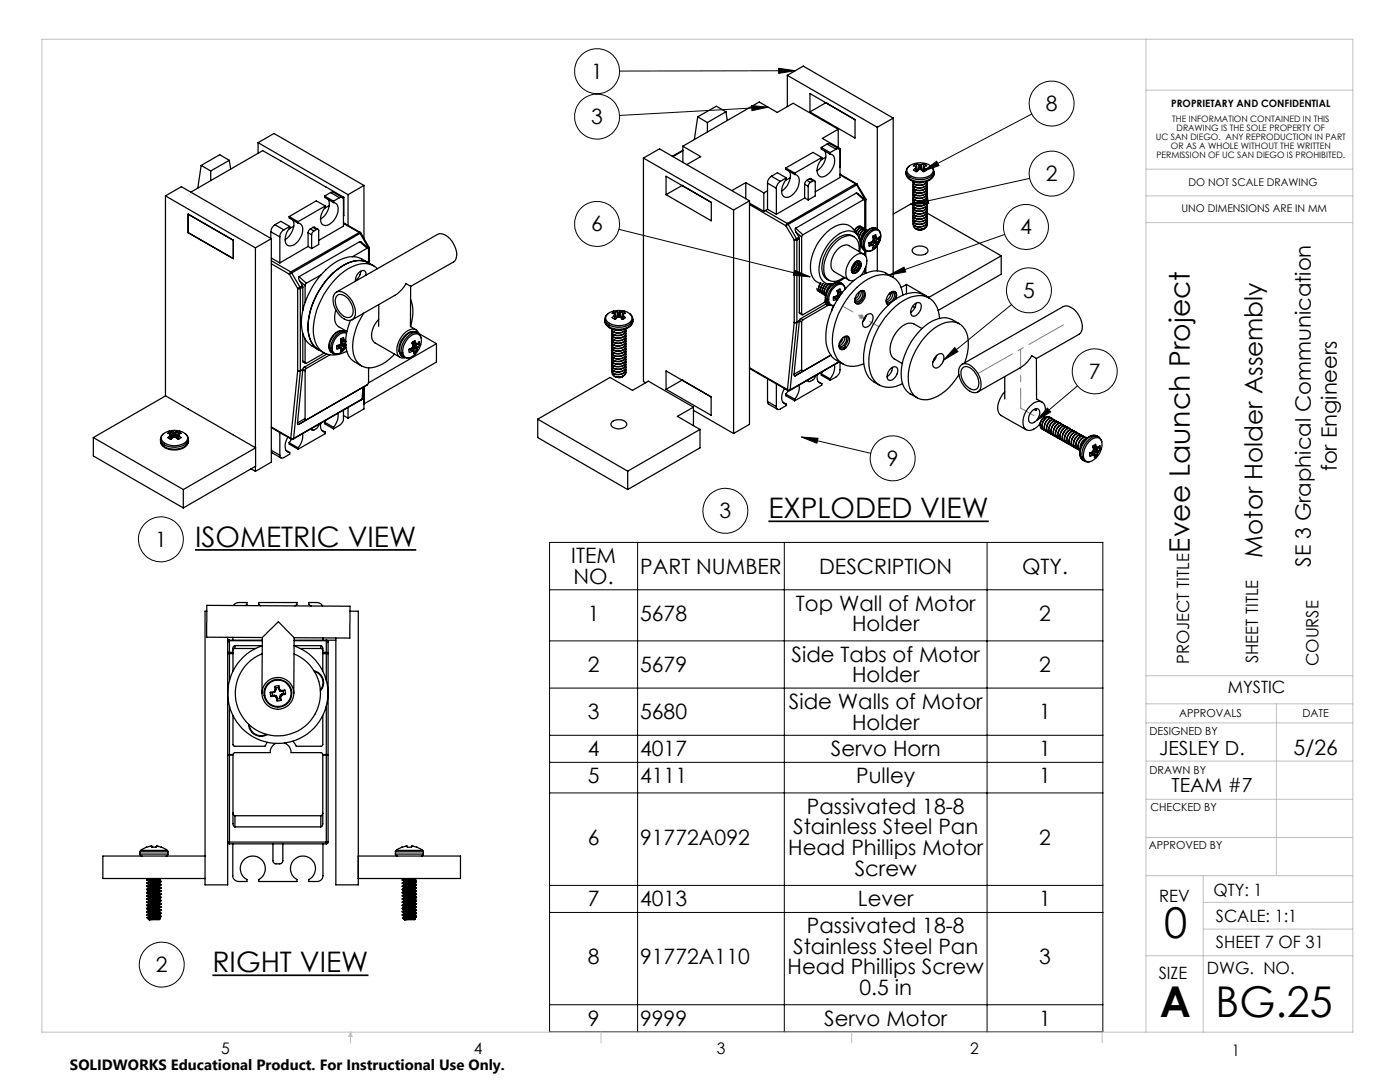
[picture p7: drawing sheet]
<svg xmlns="http://www.w3.org/2000/svg" width="279mm" height="216mm" viewBox="0 0 279 216" stroke-linecap="round" stroke-linejoin="round" font-family="sans-serif">
<defs><g id="words">
<g font-size="8.5">
<text x="232.3" y="187.1">0</text>
<text x="231.5" y="202.9">A</text>
<text x="242.6" y="202.9">BG.25</text>
</g>
<g font-size="5.6">
<text x="153.3" y="103.4">EXPLODED VIEW</text>
<text x="38.9" y="109.1">ISOMETRIC VIEW</text>
<text x="237.5" y="110.3" transform="rotate(-90 237.5 110.3)">Evee Launch Project</text>
<text x="42.4" y="194">RIGHT VIEW</text>
</g>
<text font-size="4.9" x="252" y="111.3" transform="rotate(-90 252 111.3)">Motor Holder Assembly</text>
<g font-size="4.2">
<text x="118" y="15.7">1</text>
<text x="208.7" y="22.2">8</text>
<text x="118" y="24.8">3</text>
<text x="208.7" y="36.1">2</text>
<text x="118" y="46.2">6</text>
<text x="203.6" y="46.8">4</text>
<text x="204.2" y="59.4">5</text>
<text x="217.3" y="75.6">7</text>
<text x="177" y="92.9">9</text>
<text x="266.8" y="94" transform="rotate(-90 266.8 94)">for Engineers</text>
<text x="143.6" y="103.4">3</text>
<text x="31" y="109.1">1</text>
<text x="114" y="112.4">ITEM</text>
<text x="261.6" y="113.1" transform="rotate(-90 261.6 113.1)">SE 3 Graphical Communication</text>
<text x="114.5" y="116.5">NO.</text>
<text x="127.8" y="114.5">PART NUMBER</text>
<text x="163.5" y="114.5">DESCRIPTION</text>
<text x="204" y="114.5">QTY.</text>
<text x="117.3" y="123.9">1</text>
<text x="127.8" y="123.9">5678</text>
<text x="158.8" y="121.8">Top Wall of Motor</text>
<text x="170.1" y="125.9">Holder</text>
<text x="207.4" y="123.9">2</text>
<text x="117.3" y="134.1">2</text>
<text x="127.8" y="134.1">5679</text>
<text x="158" y="132">Side Tabs of Motor</text>
<text x="170.1" y="136.2">Holder</text>
<text x="207.4" y="134.1">2</text>
<text x="117.3" y="143.5">3</text>
<text x="127.8" y="143.5">5680</text>
<text x="157.4" y="141.5">Side Walls of Motor</text>
<text x="207.4" y="143.5">1</text>
<text x="170.1" y="145.6">Holder</text>
<text x="117.3" y="150.9">4</text>
<text x="127.8" y="150.9">4017</text>
<text x="165.8" y="150.9">Servo Horn</text>
<text x="207.4" y="150.9">1</text>
<text x="258.1" y="150.6">5/26</text>
<text x="117.3" y="156.3">5</text>
<text x="127.8" y="156.3">4111</text>
<text x="170.9" y="156.3">Pulley</text>
<text x="207.4" y="156.3">1</text>
<text x="158.3" y="166.5">Stainless Steel Pan</text>
<text x="161" y="162.4">Passivated 18-8</text>
<text x="117.3" y="168.6">6</text>
<text x="127.8" y="168.6">91772A092</text>
<text x="157.3" y="170.6">Head Phillips Motor</text>
<text x="207.4" y="168.6">2</text>
<text x="170.6" y="174.7">Screw</text>
<text x="117.3" y="180.9">7</text>
<text x="127.7" y="180.9">4013</text>
<text x="171.2" y="180.9">Lever</text>
<text x="207.4" y="180.9">1</text>
<text x="158.3" y="190.3">Stainless Steel Pan</text>
<text x="161" y="186.2">Passivated 18-8</text>
<text x="31.1" y="194">2</text>
<text x="117.3" y="192.4">8</text>
<text x="127.7" y="192.4">91772A110</text>
<text x="157.2" y="194.4">Head Phillips Screw</text>
<text x="207.4" y="192.4">3</text>
<text x="171.5" y="198.5">0.5 in</text>
<text x="117.3" y="204.7">9</text>
<text x="127.7" y="204.7">9999</text>
<text x="164.5" y="204.7">Servo Motor</text>
<text x="207.4" y="204.7">1</text>
</g>
<g font-size="3.9">
<text x="231.3" y="150.6">JESLEY D.</text>
<text x="233.8" y="158">TEAM #7</text>
</g>
<g font-size="3.4">
<text x="237.3" y="132.5" transform="rotate(-90 237.3 132.5)">PROJECT TITLE</text>
<text x="251.1" y="132.3" transform="rotate(-90 251.1 132.3)">SHEET TITLE</text>
<text x="263.1" y="133" transform="rotate(-90 263.1 133)">COURSE</text>
<text x="245" y="138.3">MYSTIC</text>
<text x="231.3" y="180">REV</text>
<text x="242.2" y="178.7">QTY: 1</text>
<text x="242.7" y="183.9">SCALE: 1:1</text>
<text x="242.7" y="189.2">SHEET 7 OF 31</text>
<text x="231.3" y="195.4">SIZE</text>
<text x="240.9" y="194.3">DWG. NO.</text>
</g>
<g font-size="3.2">
<text x="44.2" y="210.4">5</text>
<text x="94.6" y="210.3">4</text>
<text x="143.1" y="210.4">3</text>
<text x="193.6" y="210.3">2</text>
<text x="245.8" y="210.7">1</text>
</g>
<text font-size="3" x="14" y="213.5">SOLIDWORKS Educational Product. For Instructional Use Only.</text>
<g font-size="2.2">
<text x="235.3" y="143.1">APPROVALS</text>
<text x="259.9" y="143.1">DATE</text>
<text x="229.4" y="146.7">DESIGNED BY</text>
<text x="229.4" y="154.4">DRAWN BY</text>
<text x="229.6" y="161.8">CHECKED BY</text>
<text x="229.3" y="169.4">APPROVED BY</text>
</g>
<g font-size="2.1">
<text x="237.2" y="37.1">DO NOT SCALE DRAWING</text>
<text x="235.8" y="42.3">UNO DIMENSIONS ARE IN MM</text>
</g>
<text font-size="2" x="233.8" y="21.4">PROPRIETARY AND CONFIDENTIAL</text>
<g font-size="1.8">
<text x="230.7" y="27.9">UC SAN DIEGO. ANY REPRODUCTION IN PART</text>
<text x="233.7" y="29.7">OR AS A WHOLE WITHOUT THE WRITTEN</text>
<text x="233.9" y="24.4">THE INFORMATION CONTAINED IN THIS</text>
<text x="234.8" y="26.2">DRAWING IS THE SOLE PROPERTY OF</text>
<text x="230.8" y="31.5">PERMISSION OF UC SAN DIEGO IS PROHIBITED.</text>
</g>
</g></defs>
<path d="M38.9 109.7h44.2M153.3 104h44M42.4 194.6h31.1" fill="none" stroke="#000" stroke-width=".34"/>
<g fill="none" stroke="#000" stroke-width=".2">
<path d="M155.4 13.6l3.3 .5-3.3 .5zM158.7 14.1l-35.1 .1M150 21.1l3.3 .3-3.2 .7zM153.3 21.4l-29.7 1.6M184.2 34.1l2.7-1.9 .5 .9zM205.5 35.6l-23.5 5.2M205.9 22.8l-21.7 11.3M123.5 45.8l38.2 9.4M158.6 53.9l3.1 1.3-3.4-.3zM177.4 54.9l3-1.6 .4 1zM182 40.8l3.1-1.2 .2 1zM200.5 46.8l-23.1 8.1"/>
<path d="M190.5 69.4l.7 .8-2.9 1.7zM201.9 60.8l-13.6 11.1M215.1 77l-8.3 6.9M159.9 87.2l3.4 .3-.3 .9zM159.9 87.2l13.9 3.3M209 81.4l.7 .8-2.9 1.7zM109.7 108.2h110.4v97.7h-110.4zM109.7 117.7h110.4M127.2 108.2v97.7M156.5 108.2v97.7M197 108.2v97.7M109.7 127.9h110.4"/>
<path d="M109.7 137.3h110.4M109.7 146.7h110.4M109.7 152.1h110.4M109.7 158.2h110.4M109.7 176.7h110.4M109.7 182.1h110.4M109.7 200.5h110.4"/>
<circle cx="119.2" cy="14.2" r="4.5"/>
<circle cx="119.2" cy="23.3" r="4.5"/>
<circle cx="209.9" cy="34.6" r="4.5"/>
<circle cx="209.9" cy="20.7" r="4.5"/>
<circle cx="119.2" cy="44.7" r="4.5"/>
<circle cx="204.8" cy="45.3" r="4.5"/>
<circle cx="205.4" cy="58" r="4.5"/>
<circle cx="218.5" cy="74.1" r="4.5"/>
<circle cx="178.2" cy="91.5" r="4.5"/>
<circle cx="32.1" cy="107.6" r="4.5"/>
<circle cx="144.8" cy="101.9" r="4.5"/>
<circle cx="32.3" cy="192.5" r="4.5"/>
</g>
<path d="M171.4 63.2h1M171.5 62.9l.7 .7M171.9 62.7v1M172.2 62.9l-.7 .7" fill="none" stroke="#808080" stroke-width=".2"/>
<g fill="none" stroke="#c0c0c0" stroke-width=".2">
<path d="M8.4 7.8h261.6v198.2h-261.6zM228.7 7.8v198.2M228.7 18h41.3M228.7 33.8h41.3M228.7 39.1h41.3M228.7 44.4h41.3M228.7 134.8h41.3M228.7 159.5h41.3M228.7 151.9h41.3M228.7 144.3h41.3M228.7 140.4h41.3M254.7 140.4v34.3"/>
<path d="M228.7 174.7h41.3M228.7 167.1h41.3M240.1 174.7v31.3M228.7 190.7h41.3M240.1 185.4h29.9M240.1 180.1h29.9M70 206v2.1M70 206l.3 .8h-.7zM119.9 206v2.1M170 206v2.1M220 206v2.1"/>
</g>
<path d="M168.3 61.2l7.1 4" fill="none" stroke="#808080" stroke-width=".2" stroke-dasharray="15.2 1.3 1.3 1.3" stroke-dashoffset="13.1"/>
<path d="M195.2 74.5l17-9.7" fill="none" stroke="#808080" stroke-width=".2" stroke-dasharray="15.2 1.3 1.3 1.3" stroke-dashoffset="7.3"/>
<path d="M203.7 69.7v11.7" fill="none" stroke="#808080" stroke-width=".2" stroke-dasharray="15.2 1.3 1.3 1.3" stroke-dashoffset="11.3"/>
<path d="M203.7 81.4l2.7 1.6" fill="none" stroke="#808080" stroke-width=".2" stroke-dasharray="15.2 1.3 1.3 1.3"/>
<path d="M150 21.1l3.3 .3-3.2 .7zM155.4 13.6l3.3 .5-3.3 .5zM182 40.8l3.1-1.2 .2 1zM184.2 34.1l2.7-1.9 .5 .9zM177.4 54.9l3-1.6 .4 1zM190.5 69.4l.7 .8-2.9 1.7zM209 81.4l.7 .8-2.9 1.7zM159.9 87.2l3.4 .3-.3 .9zM158.6 53.9l3.1 1.3-3.4-.3z" fill="#000"/>
<g fill="none" stroke="#000" stroke-width=".25">
<path d="M157.1 15l18 10.4M157.1 15v6.3M157.1 15l3.2-1.8 18 10.4M33 39.1l18 10.4M33 39.1v39.9M33 39.1l3.2-1.8 18 10.3M38.1 38.3l14.3-8.2 16.2 9.3M40.1 33l-.6 4.5M40.1 33l2 1.1M42.1 34.1v1.9M45.8 32l-3.7 2.1M45.8 32l.2 1.7"/>
<path d="M45.8 32l-1.9-1.1-3.8 2.1M51.5 28.5l18 10.3M51.5 28.5v2.1M51.5 28.5l3.2-1.9 17.9 10.4M64.8 39.1v.3l1.8 1M64.8 39.1l1.8 1M65.5 39.8a3.4 3.4 0 0 1-1.5 3.9M66 38.4h.6l1.7 1M66 38.4l1.7 1M66 38.4l-1.2 .7M67.7 39.4a.5 .5 0 0 1 .6 0 .5 .5 0 0 1 .2 .5v5.2l-4.9 2.9M67.7 39.4l-1.1 .7"/>
<path d="M68.6 39.4l-.2 .1M68.6 39.4l-.1 3.7M69.5 38.8v6.2M72.6 37l-3.1 1.8M72.6 37v10.6M128.4 31.5l18 10.4M128.4 31.5v44.6l.5 .3M128.4 31.5l3.2-1.8 18 10.4M132.9 38.8v-3.6l9.1 5.2M132.9 38.8l9.1 5.3v-3.7M136.1 37h.1M136.1 37l-3.2 1.8"/>
<path d="M136.1 37l5.9 3.4M136.3 30l-2.1 1.2M136.3 29.2l3.5 2.1-2.7 1.5M136.3 29.2v3.2M136.3 30.1l-2 1.2M139.2 23.3l-.6 4.5M139.2 23.3l2 1.1M141.2 24.4v2M144.9 22.3l-3.7 2.1M144.9 22.3l.2 1.8M144.9 22.3l-2-1.1-3.7 2.1M148.8 36.4l3.6 2.1"/>
<path d="M148.8 36.4l-2.8 1.6M148.8 36.4v3.3M152.4 38.5v3.7M153.2 36.5l1.7 1.1M153.2 36.5v5.3M153.2 38.1l-.8 .4M154 35.2a1.68 1.68 0 0 0-.8 1.3M154 35.2l1.8 1M154 35.2l1.2-.7 1.7 1M154.9 37.6v5.2M155.8 36.2a1.61 1.61 0 0 0-.9 1.4M156.8 33.5v.3l1.8 1"/>
<path d="M156.8 33.5l1.8 1M156.9 35.5l-1.1 .7M157.6 34.2a3.5 3.5 0 0 1-1.6 3.9M157.7 35.5l-.9 .5M158.6 34.8a1.25 1.25 0 0 1 .9 1.8 3.4 3.4 0 0 1-2.5 2.8 1.2 1.2 0 0 1-1-1.7l.4-1 .5-.9v-.3M158.6 34.5v.3M160.6 36.8v2.7M160.6 39.5l-5.7 3.3M160.6 39.5l.7 .4M160.6 36.8l.7 .4M161 36l-.3 .3-.1 .5M161 36l.7 .4"/>
<path d="M161.3 37.2v2.7M161.5 35.7l.3-.1 .8 .5M161.5 35.7l-.5 .3M161.5 35.7l.7 .4M161.6 22.3l9 5.3v-3.7M161.6 22.3v-3.6l9 5.2M161.7 36.4l-.3 .4-.1 .4M162.2 36.1a.28 .28 0 0 1 .4 0 .28 .28 0 0 1 .1 .2v2.8l-1.4 .8M162.2 36.1l-.5 .3M163.9 29.4v.3l1.8 1.1M163.9 29.4l1.8 1M164 31.4l-5.4 3.1"/>
<path d="M164 31.4l-1.8-1-5.4 3.1M164.6 30.2a3.3 3.3 0 0 1-1.5 3.8M164.8 20.5h.1M164.8 31.4l-1 .5M164.8 20.5l-3.2 1.8M164.8 20.5l5.8 3.4M165.1 28.8l.6-.1 1.7 1M165.1 28.8l1.8 1M165.1 28.8l-1.2 .6M165.7 30.8a1.24 1.24 0 0 1 .8 1.7 3.4 3.4 0 0 1-2.4 2.8 1.24 1.24 0 0 1-1-1.7l.3-1 .6-.9v-.3M165.7 30.4v.4M166.9 29.8a.47 .47 0 0 1 .5-.1 .47 .47 0 0 1 .2 .5v5.2l-4.9 2.9"/>
<path d="M166.9 29.8l-1.2 .6M167.3 25.8l-9-5.2-3.2 1.8-3.6-2-15.2 8.8M167.3 25.8l-3.2 1.8 3.6 2.1M167.3 25.8v3.7M167.6 34.7l3.4 2M167.6 34.9l3.2 1.8M167.7 29.7l-.2 .1M167.7 29.7l-.1 3.7M170.8 36.7l.2 .2M170.8 36.7h.2M170.8 36.7l-13.7 7.9M170.9 38.5l.3 .1 1.4 1.2"/>
<path d="M170.9 38.5l-12.1 7M170.9 38.5l1.5 1.3M171 36.7l.1 .1M171 36.9l-13.7 7.9M171 36.9l1.6 2.8M171.1 36.8l-.1 .1M171.1 36.8l1.7 2.9M172.4 39.8l.2 .1v5.9M172.4 39.8l-12.2 7M172.6 39.7l.1 .3M172.6 39.7l-.1 .1M172.8 39.7v.1"/>
<path d="M172.8 39.7h-.2M172.8 39.8l-.1 .2M172.8 39.8v6M175.1 25.4v20.3M178.3 23.6l-3.2 1.8M178.3 23.6v31.7M180.8 34.3v.3M181.4 33.2l-.4 .4-.2 .7M181.4 33.2a3.8 3.8 0 0 1 4.6 .1 1.14 1.14 0 0 1-.6 1.8 3.7 3.7 0 0 1-4.2-.6 .96 .96 0 0 1 .2-1.3zM182.2 36.8l.4 .6M182.2 37.3l.4 .6M182.2 37.8l.4 .6"/>
<path d="M182.2 38.3l.4 .6M182.2 38.8l.4 .6M182.2 39.4l.4 .6M182.2 39.9l.4 .6M182.3 36.5l-.1 .3 .4 .5M182.3 37.1l-.1 .2 .4 .5M182.3 37.6l-.1 .2 .4 .5M182.3 38.1l-.1 .2 .4 .5M182.3 38.6l-.1 .2 .4 .6M182.3 39.2l-.1 .2 .4 .5M182.3 39.7l-.1 .2 .4 .5M182.5 36.3a2.03 2.03 0 0 0 1.8 0"/>
<path d="M182.6 36.8l-.4-.5 .4 .5M182.6 36.8h.1M182.6 37.3v.1M182.6 37.8v.1M182.6 38.3v.1M182.6 38.8v.1M182.6 39.4h.1M182.6 39.9v.1M182.7 33.5l-.1 .2a.3 .3 0 0 0-.2 .3 .3 .3 0 0 0 .4 .2l.8-.4M182.7 33.5h.1M182.7 33.5l.1 .7M182.7 33.5l.1 .8"/>
<path d="M182.8 33.3l-.1 .2M182.8 33.3l.2 .9M182.8 33.3l.1 .9M182.9 32.7l-.6 .4 .5 .2M182.9 32.7l.4 .1M182.9 32.7l.2 1.4M183 34.1h.1M183.3 32.8h.1M183.4 32.8l.2 .1M183.4 32.8l-.1 1.1M183.6 33.8h.1M183.6 32.9h.1"/>
<path d="M183.6 32.9v.9M183.7 32.9v.9M183.8 32.8l-.1 .1M183.8 32.8h.1M183.8 32.8l.1 1.1M183.9 32.8v1.1M184.3 32.7l.6 .4-.5 .2M184.3 32.7l-.4 .1M184.3 32.7l-.1 1.4h.1M184.4 33.3l.1 .2M184.4 33.3l-.1 .9M184.5 33.5h.1"/>
<path d="M184.5 33.5l-.1 .8M184.5 33.5l.1 .1a.34 .34 0 0 1 .2 .5 .34 .34 0 0 1-.6 0l-.5-.3M184.5 33.5l-.1 .7M185 36.3v.2a1.7 1.7 0 0 1-2.4 .8M185 36.8v.2a1.76 1.76 0 0 1-2.4 .8M185 37.3v.3a1.76 1.76 0 0 1-2.4 .7M185 37.9v.2a1.7 1.7 0 0 1-2.4 .7M185 38.4v.2a1.76 1.76 0 0 1-2.4 .8M185 38.9v.2a1.76 1.76 0 0 1-2.4 .8M185 39.4v.3a1.72 1.72 0 0 1-2.4 .7M185 39.9v.2a1.76 1.76 0 0 1-2.4 .8M185 36.2a1.84 1.84 0 0 1-2.4 .6"/>
<path d="M185 36.1a1.45 1.45 0 0 1-1.9 .9l-.5-.2M185 36.5a1.47 1.47 0 0 1-1.9 1l-.5-.1M185 37a1.47 1.47 0 0 1-1.9 1l-.5-.1M185 37.6a1.13 1.13 0 0 1-1.4 1l-1-.2M185 38.1a1.47 1.47 0 0 1-1.9 1l-.5-.2M185 38.6a1.47 1.47 0 0 1-1.9 1l-.5-.2M185 39.1a1.12 1.12 0 0 1-1.4 1l-1-.1M185 39.6a1.42 1.42 0 0 1-1.9 1l-.5-.1M185.8 33.1a1.37 1.37 0 0 1 .6 1.1M186.4 34.6a2.1 2.1 0 0 1-2.4 1.8 2.95 2.95 0 0 1-3.1-1.4l-.1-.4M186.4 34.2a2.34 2.34 0 0 1-2.6 1.6l-1.2-.1a1.88 1.88 0 0 1-1.8-1.4M186.4 34.3v.3a2.37 2.37 0 0 1-2.6 1.6l-1.2-.1a1.88 1.88 0 0 1-1.8-1.5"/>
<path d="M37.5 46.4v-3.7l9.1 5.2v3.7M37.5 46.4l9.1 5.2M37.6 42.8v3.6l9 5.2M37.6 46.4h-.1M51 49.5v44.6M54 46.2l1.8 1.1M54 46.2v1.4M54.2 51.5l1.6 1M54.2 47.6l-3.2 1.9M54.2 47.6v44.6l-3.2 1.9M54.2 52.6l3.5 2.1M54.2 52l3.8 2.3"/>
<path d="M54.9 44.8a1.83 1.83 0 0 0-.9 1.4M54.9 44.8l1.8 1.1M54.9 44.8l1.2-.6 1.7 1M55.8 47.3v5.2M56.7 45.9a1.61 1.61 0 0 0-.9 1.4M57.7 43.2v.3l1.8 1M57.7 43.2l1.8 1M57.7 54.7l1.7 2.9M57.8 45.2l-1.1 .7M58 54.3l-.3 .4M58 54.3l.2 .2M58.2 54.5l-.5 .2"/>
<path d="M58.2 54.5l1.7 2.8M58.5 43.9a3.5 3.5 0 0 1-1.6 3.9M58.6 45.1l-.9 .6M59.4 57.6h.5M59.4 57.6v16.4M59.5 44.5a1.24 1.24 0 0 1 .9 1.8 3.3 3.3 0 0 1-2.5 2.8 1.15 1.15 0 0 1-1-1.7 3.5 3.5 0 0 1 .9-1.9v-.3M59.5 44.2v.3M59.7 55.2a.66 .66 0 0 0 .1 .9M59.7 55.2l1.4 1.3M59.8 56.1l.6 .9M59.8 56.1l1.1 .9M59.9 57.3l-.5 .3"/>
<path d="M59.9 57.3v.3M59.9 57.6v16.4M60.4 57v.3M60.4 57l-.5 .3M60.4 57.3v4.6M60.4 57.3l-.5 .3M60.9 57v3.4M61.1 56.5l-.2 .5M61.5 46.5v2.7M61.5 49.2l-5.7 3.3M61.5 49.2l.7 .4M61.5 46.5l.7 .3"/>
<path d="M61.9 45.7l-.3 .4-.1 .4M61.9 45.7l.8 .4M62.2 46.8v2.8M62.4 45.4l.4-.1 .7 .5M62.4 45.4l-.5 .3M62.4 45.4l.7 .4M62.7 46.1l-.4 .4-.1 .3M63.1 45.8a.28 .28 0 0 1 .4 0 .28 .28 0 0 1 .1 .2v2.8l-1.4 .8M63.1 45.8l-.4 .3M64.1 54.9l-3 1.6M64.9 41.1l-5.4 3.1M64.9 41.1l-1.8-1-5.4 3.1"/>
<path d="M65.7 41l-1 .6M66.6 40.4a1.29 1.29 0 0 1 .9 1.8 3.4 3.4 0 0 1-2.5 2.8 1.2 1.2 0 0 1-1-1.7l.3-1 .6-.9v-.3M66.6 40.1v.3M66.9 58.5a1.6 1.6 0 0 1 2.2 .2 4.6 4.6 0 0 1 1.7 4.6 1.36 1.36 0 0 1-2.1 .3 4.4 4.4 0 0 1-2.1-4.8zM67.3 58.9a1.7 1.7 0 0 1 2.2 .7 2.87 2.87 0 0 1 .6 3.5 1.6 1.6 0 0 1-2.2-.6 2.87 2.87 0 0 1-.6-3.6zM68.5 44.4l3.4 2M68.5 44.6l3.2 1.8M71.7 46.4l.2 .2M71.7 46.4l-13.7 7.9M71.8 48.2l.3 .1 1.4 1.2M71.8 48.2l-12.1 7M71.8 48.2l1.5 1.3"/>
<path d="M71.9 46.4l.1 .1M71.9 46.4h-.2M71.9 46.6l-13.7 7.9M71.9 46.6l1.6 2.8M72 54.1l-.3 1.1-.8 .8M72 46.5l-.1 .1M72 46.5l1.7 2.9M73 54.9a.72 .72 0 0 0-.3-.9 .72 .72 0 0 0-.9 .3l-.3 .2a2.18 2.18 0 0 0-.6 1.6M73.3 49.5h.2l.1 .2M73.3 49.5l-3 1.7M73.5 49.4l.1 .3M73.5 49.4l-.1 .1"/>
<path d="M73.6 52.5a5.3 5.3 0 0 0-5.7 .8 15.1 15.1 0 0 0-6.3 13.2 4.4 4.4 0 0 0 1.9 3.3M73.6 52.5a5.1 5.1 0 0 0-6.2-.4 15.5 15.5 0 0 0-7.3 12.8 5 5 0 0 0 3.4 4.9M73.6 52.5a5.1 5.1 0 0 0-5.2 .5 15.5 15.5 0 0 0-6.9 13 4.8 4.8 0 0 0 2 3.8M73.6 52.5l1 .6M73.6 49.7v2.8M73.6 49.7h.1M73.7 49.4v.1M73.7 49.4h-.2M73.7 49.5l-.1 .2M73.7 49.5v3M75.3 53.6a4.2 4.2 0 0 0-5.1-.4 15.3 15.3 0 0 0-7.5 10.7 6.6 6.6 0 0 0 1.3 6 4.5 4.5 0 0 0 5.2 .2M82 59.8a7.9 7.9 0 0 1-.1 5.4"/>
<path d="M82 57.1l8.5-4.8a2.44 2.44 0 0 0 .3-3.1 3.5 3.5 0 0 0-3.1-2.6l-20.6 11.7M82 57.1l-1-.5-.8 1.2-1 .9-8.9 5.1M82 57.1l-.1 8.1M146.4 41.9v44.6M149.6 40.5l2.8 1.7M149.6 40.1l-3.2 1.8M149.6 40.1v44.6l-3.2 1.8M149.6 40.8l7.2 4.2M152.7 42l4.4 2.6M153.2 41.8l1.7 1M153.2 41.8l-.8 .4M156.8 45l1.7 2.9"/>
<path d="M157.1 44.6l-.3 .4M157.1 44.6l.2 .2M157.3 44.8l-.5 .2M157.3 44.8l1.7 2.8M158.5 47.9h.5M158.5 47.9v16.4M158.8 45.5a.61 .61 0 0 0 .1 .9M158.8 45.5l1.4 1.3M158.9 46.4l.6 .9M158.9 46.4l1.1 .9M159 47.6l-.5 .3M159 47.6v.3"/>
<path d="M159 47.9v16.4M159.5 47.3v.3M159.5 47.3l-.5 .3M159.5 47.6v14.8M159.5 47.6l-.5 .3M160 47.3v15.3M160.2 46.8l-.2 .5M163 57.5l.1 .4 .4 .3M163.3 58.1h.1M163.3 57.7l.4 .6M163.3 57.7h.1M163.4 57.7l.1 .4 .4 .3"/>
<path d="M163.7 57.9l.1 .4 .2 .2M163.7 57.9l.1 .1M163.8 58v.3l.5 .3M163.8 56.4l-.4 .9-.1 .4M163.8 56.5l-.2 .3-.2 .9M164 58.6h.1M164.1 58.2l.3 .6M164.1 58.2h.1M164.1 58.2l.1 .4 .4 .2M164.3 56.6l-.4 .4-.2 .9M164.4 56.6a1.8 1.8 0 0 0-.6 1.4M164.5 58.4v.3l.3 .3"/>
<path d="M164.5 58.4h.1M164.5 58.4l.3 .6M164.7 59.7l-.2 .7-4.3 2.4-.2-.2M164.8 56.6a1.91 1.91 0 0 0-.7 1.6M164.9 56.6a2.05 2.05 0 0 0-.8 1.6M165.8 57.2a1.63 1.63 0 0 1 2.2-.6 1.88 1.88 0 0 0-2.2 1.2 2.27 2.27 0 0 0-.2 3.1l-.3-.2a1.74 1.74 0 0 1-.3-2.1zM165.8 56.7a1.47 1.47 0 0 0-1.3 1.7M165.8 56.7h.1M165.9 56.9a1.83 1.83 0 0 0-1.1 1.7M166 56.8l-.1-.1a1.52 1.52 0 0 0-1.4 1.7M166.2 56.7h-.4M166.3 59.4l.6 .4"/>
<path d="M166.3 59.3l.7 .5M166.4 59.3l.7 .5h-.1M166.7 59.3l-.1 .1M166.7 59.2v.1M166.7 59.3l.5 .4M166.9 59.1l.5 .3M166.9 59.1l.5 .2M166.9 59.8h.1M167.1 58l.2-.1a.3 .3 0 0 1 .4-.1 .3 .3 0 0 1 .1 .4v.1M167.1 58v.9M167.1 58.1l.8 .4M167.1 58.1l.8 .3"/>
<path d="M167.1 58.9l-.1 .1a.65 .65 0 0 0-.7 .9l.6-.1M167.1 58l.7 .3M167.1 58.9l.4 .3M167.1 58.9h.1M167.1 58.9l.5 .2M167.2 58.6l.5 .3M167.2 58.5l.5 .4M167.3 58.3l-.2 .1M167.3 58.3l.7 .3M167.3 58.2v.1M167.7 56.4a2.09 2.09 0 0 0-2.5 1.4 2.11 2.11 0 0 0 .1 2.8M167.8 58.3l.1 .1"/>
<path d="M167.8 58.3h.1M167.9 58.4v.1M168 56.6l.4 .3 .2 .5M168.1 58.4l-.2 .1M168.6 57.4l.2 .2M168.6 55.4l-1.3 .9M168.7 57.7a1.06 1.06 0 0 0-.8-1 1.06 1.06 0 0 0-1.2 .4 3.2 3.2 0 0 0-1.1 3.4 .8 .8 0 0 0 .9 .4l-.4 .1-.5-.2M170.4 52.6a.79 .79 0 0 1 .7-.6 .79 .79 0 0 1 .7 .4 1.94 1.94 0 0 1-1.4 2.2 1.04 1.04 0 0 1-.2-1.6zM170.4 47.2a2.99 2.99 0 0 0-3.9 .9 7 7 0 0 0-2.3 6.5 2.08 2.08 0 0 0 1.2 1.3M170.7 59.4l-.1 .9M170.7 52.4l-.3 .7-.4 .4M170.8 52.2l-.2 .7-.7 .7"/>
<path d="M171 52.1a1.26 1.26 0 0 1-.9 1.8h-.2M171 52.1a1.38 1.38 0 0 1-1.1 1.8M171.1 45.3l-.6 .8M171.1 45.3h.1M171.2 45.3l-.6 .8M171.2 45.3l.3-.1 .4 .1M171.2 58.5a.95 .95 0 0 1 1.3-.4 1.88 1.88 0 0 1-1.5 2.6 1.42 1.42 0 0 1 .2-2.2zM171.4 52.1v.8M171.4 50.2a2.64 2.64 0 0 0-1.4-3.1 4.5 4.5 0 0 0-4.2 2.4 6 6 0 0 0-1 5.8 2.1 2.1 0 0 0 3.1 .4l.6-.3M171.4 52.7l.2-.2 .3 .2M171.4 52.7l.2 .1M171.4 52.7a1.39 1.39 0 0 1-1.4 1.3"/>
<path d="M171.5 45.5l-.6 .6-.1 .4M171.5 58.2l-.2 .8-.6 .7M171.5 45.5h.1M171.6 45.5l-.7 1M171.6 45.5l.3-.1 .4 .1M171.6 50.2v-.3a3.4 3.4 0 0 0-1.3-3.7 3.7 3.7 0 0 0-3.9 1.3 8.4 8.4 0 0 0-2.7 7.7 2.18 2.18 0 0 0 1.8 1.5h-.2M171.6 52.8a1.29 1.29 0 0 1-1.5 1.3l-.2-.2M171.7 58.1a.6 .6 0 0 1 .6 .4 .6 .6 0 0 1-.2 .6l-.5 .8-.5 .3h-.4M171.7 55a4 4 0 0 0 1.1-3.8 1.28 1.28 0 0 0-2-.3 4 4 0 0 0-1.7 4.7 1.12 1.12 0 0 0 1.4 .4M171.8 45.2l-.4-.1-.3 .2M171.8 58.1a1.59 1.59 0 0 1-1.1 1.9M171.9 52.7a1.77 1.77 0 0 1-1.9 1.7"/>
<path d="M171.9 52.7l-.3 .1M171.9 45.7l-.6 .7-.2 .5a3.6 3.6 0 0 0-2.4-2.1 5.8 5.8 0 0 0-4.8 2.7 8.5 8.5 0 0 0-1.9 7.4 2.27 2.27 0 0 0 1.8 1.6M171.9 45.7h.1M171.9 45.7l-.6 .7-.1 .5M171.9 45.7l.4-.1 .3 .2M172.2 45.4l-.4-.1-.3 .2M172.3 45.9a1.55 1.55 0 0 0-.5 2.2 1.48 1.48 0 0 1 .5-2.2M172.3 58h.1M172.3 45.9h.1M172.3 45.9l.3-.1 .4 .2M172.3 58a1.91 1.91 0 0 1-1.5 2.5M172.4 50.7l-3-1.7a2.38 2.38 0 0 0-2.8 1.4l-.3 .5a2.51 2.51 0 0 0 .1 3.3l3 1.7"/>
<path d="M172.4 49.8l.3 .2M172.4 49.8h.1M172.5 45.6l-.3-.1-.3 .2M172.6 46.1l.5-.1-.4 .1M172.6 46.1a1.8 1.8 0 0 0-.7 1.8M172.6 46.1h.1M172.6 50v.9M172.6 53.7v.9M172.7 46.1a2.08 2.08 0 0 0-.8 1.7M172.7 40h-.1M172.7 40v5.8M172.7 50v1"/>
<path d="M172.7 53.6v.9M172.7 50h.1M172.8 50v1.2M172.8 53.2v1.3M172.9 45.8l-.6 .1M172.9 45.8h.1M173.4 48.5l.6 .5M173.4 48.5l.7 .5M173.5 48.4l.7 .6M173.6 46.5a1.31 1.31 0 0 1 1.9-.3 3.1 3.1 0 0 1-2.1 3.9 1.23 1.23 0 0 1-.9-1.7l.4-1zM173.8 48.5l-.1 .1M173.8 48.3v.2"/>
<path d="M173.8 48.5l1 .7M174 49h.1M174.1 49h.1M174.2 49l.1 .1M174.2 48.1l-.1 .1a.64 .64 0 0 0-.7 .8h.6M174.2 47.1l.7 .3M174.2 48.1l.8 .4M174.3 48l-.1 .1M174.3 48l.7 .5M174.3 49.1l-.1 .4 .6-.3M174.3 49.1h.1M174.3 47.8l.9 .5"/>
<path d="M174.3 47.7l.9 .6M174.4 47.3v.2M174.4 47.5l-.1 .1M174.4 47.5l1.1 .4M174.8 45.6a2.03 2.03 0 0 0-2.5 1.4 2.05 2.05 0 0 0 .2 2.8M174.9 48.8l-.1 .4M174.9 47.4v-.2a.26 .26 0 0 0-.2-.4 .26 .26 0 0 0-.3 .2l-.2 .2 .1 .8M174.9 47.4h.1M174.9 47.4l.1 .2M174.9 48.7v.1M174.9 48.7l-.9-.4 .9 .5M175 48.5l-.1 .2"/>
<path d="M175 47.6h.1M175 47.6l-.8-.3 .8 .3M175 48.5h.1M175.1 49v5M175.2 48.9a2.05 2.05 0 0 1-2.4 1.1M175.2 45.8a1.25 1.25 0 0 1 .6 1.2M175.2 48.3l-.2 .2M175.2 47.6h-.2M175.2 45.8a2.33 2.33 0 0 0-2.6 1.6 2.17 2.17 0 0 0 .1 2.6M175.2 45.8a1.35 1.35 0 0 0-2 .2 3.3 3.3 0 0 0-1.1 3.5l.3 .3M175.2 47.6h.1M175.2 47.6l.3-.3v.6"/>
<path d="M175.2 48.3h.1M175.5 47.9l-.3 .4M175.8 47l-.1 .7-.5 1.1M177.5 58.6h.1M177.5 58.6a.57 .57 0 0 1 .8-.2 .57 .57 0 0 1 .2 .8 1.35 1.35 0 0 1-1.5 1.2M177.6 58.5l-.5 .7a1.09 1.09 0 0 0 .2 1.7M177.6 58.5a.76 .76 0 0 1 .9-.3 .76 .76 0 0 1 .5 .9l-.2 .6M177.6 58.5l-.1 .1M177.8 58.4l-.1 .3M177.8 58.4l-.3 1-.7 .5M178.1 55.2a5.1 5.1 0 0 0-6.1-.3 15.1 15.1 0 0 0-7.1 13.7 5 5 0 0 0 3.4 4M178.2 58.3a1.63 1.63 0 0 1-1.4 1.9"/>
<path d="M178.6 58.2a1.29 1.29 0 0 1-.1 1.7M180.2 58.9a4.1 4.1 0 0 0-3.9-4.1 9.3 9.3 0 0 0-6.7 4.1 14.7 14.7 0 0 0-3.4 10.5 4.1 4.1 0 0 0 6.2 3.2M180.9 56.8l4.5 2.5M180.9 56.8l-1.1 .6M180.9 56.8v1.8M182.2 40.4l.4 .6M182.2 40.9l.4 .6M182.2 41.5l.4 .5M182.2 42l.4 .5M182.2 42.5l.4 .6M182.2 43l.4 .6M182.2 43.5l.4 .6"/>
<path d="M182.2 44l.4 .6M182.2 44.6l.4 .6M182.2 49.6a2.24 2.24 0 0 1 2.9 .1 .75 .75 0 0 1-.7 1.1l-.5 .1a1.67 1.67 0 0 1-1.9-.8zM182.2 40.9l-.4-.2-3.5 2M182.3 40.2l-.1 .2 .4 .5M182.3 40.7l-.1 .2 .4 .6M182.3 41.2l-.1 .3 .4 .4M182.3 41.7l-.1 .2 .4 .6M182.3 42.3l-.1 .2 .4 .5M182.3 42.8l-.1 .2 .4 .5M182.3 43.3l-.1 .2 .4 .5M182.3 43.8l-.1 .2 .4 .6"/>
<path d="M182.3 44.3l-.1 .3 .4 .5M182.3 44.9v.1a.94 .94 0 0 0 1 .8M182.6 40.4v.1M182.6 40.9v.1M182.6 41.5h.1M182.6 41.9v.1M182.6 42.5h.1M182.6 43v.1M182.6 43.5v.1M182.6 44v.1M182.6 44.6h.1M182.6 45.1v.1"/>
<path d="M182.6 45.6l.2 .1M182.8 45.7l.4 .1M184 45.8h-.8M184.4 45.6l-1.1 .2M184.4 45.7l-.5 .2-.7-.1M184.4 45.6l-.7 .2-.9-.1M184.5 45.6l-.6 .3-.7-.1M185 40.4v.3a1.76 1.76 0 0 1-2.4 .8M185 41v.2a1.72 1.72 0 0 1-2.4 .7M185 41.5v.2a1.7 1.7 0 0 1-2.4 .8M185 42v.2a1.76 1.76 0 0 1-2.4 .8M185 42.5v.3a1.76 1.76 0 0 1-2.4 .7"/>
<path d="M185 43v.3a1.7 1.7 0 0 1-2.4 .7M185 43.6v.2a1.76 1.76 0 0 1-2.4 .8M185 44.1v.2a1.76 1.76 0 0 1-2.4 .8M185 44.6v.2a1.42 1.42 0 0 1-1.7 1M185 42.5l14.8 8.5M185 40.1a1.47 1.47 0 0 1-1.9 1l-.5-.1M185 40.7a1.47 1.47 0 0 1-1.9 1l-.5-.2M185 41.2a1.43 1.43 0 0 1-1.9 1l-.5-.2M185 41.7a1.47 1.47 0 0 1-1.9 1l-.5-.2M185 42.2a1.47 1.47 0 0 1-1.9 1l-.5-.1M185 42.8a1.13 1.13 0 0 1-1.4 .9l-1-.1M185 43.3a1.47 1.47 0 0 1-1.9 .9l-.5-.1"/>
<path d="M185 43.8a1.47 1.47 0 0 1-1.9 1l-.5-.2M185 44.3a1.12 1.12 0 0 1-1.4 1l-1-.1M185 44.8a.86 .86 0 0 1-.6 .8M185.4 59.3v.1a5 5 0 0 0-6.2 0 15.3 15.3 0 0 0-6.8 13 4.7 4.7 0 0 0 3.1 4.4M199.8 51l-14.4 8.3M199.8 51v3.7l-12.6 7.2M59.4 74h.5M59.4 74l-1.4 13.5M59.9 74h.1M59.9 74l-1.3 13.5M60.4 72.1l.6 .4M60.4 73.7h.1"/>
<path d="M60.4 73.7v.1M60.4 72.1l.5 .2M60.4 66.6v5.5M60.4 73.7l-.5 .3M60.4 73.7l.5 .3M60.4 73.8l-1 10.6M60.7 73.3l-.3 .4M60.7 73.3l.4 .2M60.9 67.6v4.7M60.9 74v9.5M61.1 73.5l-.2 .5M63.5 69.8l1.1 .6"/>
<path d="M64.7 70.4l-3.6 2.1h-.1l-.1-.2M65.2 70.7l-4.5 2.6M65.8 70.8l-4.7 2.7M66.2 70.3l.3 .2M66.5 70.5l.5 .2 .6-.1M67 61.8a2.77 2.77 0 0 0 .6 3.4l1.7 .9M67.2 69l.6 .5M67.6 69l-.1 .1M67.6 68.9v.1M67.6 69l.9 .7M67.8 68.8l.9 .5M67.8 68.8a.51 .51 0 0 0-.6 .2 .51 .51 0 0 0 .1 .6l.5-.1"/>
<path d="M67.8 68.8h.1M67.8 69.5h.1M67.9 69.5h.1M68 67.8l.8 .3M68 68.6l-.1 .2M68 69.5v.6l.5-.4M68 69.5l-.7-.6 .8 .6M68 67.7l.7 .3M68 68.6l.8 .5M68.1 68.5l-.1 .1M68.1 67.6l.6 .3M68.1 68.5l.7 .5"/>
<path d="M68.1 68.3l.9 .5M68.1 68.2l.9 .6M68.2 68l-.1 .1M68.2 68l.8 .3M68.2 67.9v.1M68.6 66.1a2.11 2.11 0 0 0-2.5 1.4 2.15 2.15 0 0 0 .1 2.8M68.7 69.3l-.2 .4M68.7 68l.1 .1M68.7 67.9v-.2a.26 .26 0 0 0-.1-.4 .26 .26 0 0 0-.4 .2l-.2 .2 .1 .8M68.7 67.9v.1M68.7 69.3h.1M68.8 69.1l-.1 .2"/>
<path d="M68.8 68.1h.2M68.8 69v.1M68.9 66.3l.3 .2M68.9 66.3a1.59 1.59 0 0 0-1.9 .7 2.72 2.72 0 0 0-.6 3.4l.1 .1M69 68.8l-.2 .2M69 68.8h.1M69 68.1h.1M69 66.3a1.39 1.39 0 0 0-1.9 .2 3 3 0 0 0-1 3.8h.1M69.1 66.5a2.02 2.02 0 0 0-2.4 1.5 1.85 1.85 0 0 0 .2 2.6 2.34 2.34 0 0 0 2.1-1.3M70 63.9a9.3 9.3 0 0 0-.7 6.5 3.1 3.1 0 0 0 1.4 1.8l1.4 .8M72.1 79.8l-13.6 7.8M72.2 79.6l-.1 .2"/>
<path d="M72.2 79.6l-13.6 7.9M72.4 79.4l-.3 .4M72.4 79.4l-.2 .2M72.5 77.3l-.3 2.3M72.6 62.5a12.1 12.1 0 0 0-2.1 8.1 3.4 3.4 0 0 0 5.1 2.4 8.3 8.3 0 0 0 3.1-2.3M72.6 77.2l-.2 2.2M72.6 77.2v4.4l-3.1 1.8M72.7 77.1v3.5M73.3 76.8l-12.2 7M73.3 76.8l-13.7 7.9M73.6 73.4v2.9l-.3 .5M75.6 63.7a4.5 4.5 0 0 0-1.3 4.1l.5 .6 5 2.9"/>
<path d="M75.6 60.8v4.3M80.6 71.3l.4 .1h.7M81.5 67.5a1.7 1.7 0 0 1 2.1-.7 2.55 2.55 0 0 1-.1 3 2.92 2.92 0 0 1-2.3 1.6 1.42 1.42 0 0 1-.8-1.9l.4-1.1zM81.9 65.2l1.1 .6M82.2 69.5l.9 .6M82.2 69.4h.1M82.2 69.4l-.1 .1a.45 .45 0 0 0-.5 .3 .45 .45 0 0 0 .2 .5l.5-.2M82.2 68.5l1.2 .7M82.3 70.1h.1M82.3 70.1l-.6-.4 .6 .4M82.3 68.5l1.1 .8M82.4 68.2l.6 .3"/>
<path d="M82.4 69l-.2 .4M82.4 68.9l.9 .5M82.4 69l.9 .5M82.5 70.1h-.2M82.5 70.1h.1M82.5 70.1l-.6-.5 .6 .5M82.5 70.1l.1 .1M82.6 70.2h.1M83 68.5l.1 .2M83 68.5l-.1-.2a.25 .25 0 0 0-.1-.3 .25 .25 0 0 0-.4 .2 .37 .37 0 0 0 0 .6v.2M83 68.5h.1M83.1 66.3h-.1a2.59 2.59 0 0 0-2.9 1.6 2.39 2.39 0 0 0 .2 3.2"/>
<path d="M83.1 70.1l-.5 .5v-.4M83.1 68.7l-.8-.4 .8 .4M83.1 68.7h.1M83.2 69.7l-.1 .4M83.2 69.7h.1M83.2 69.7l-.9-.4 .9 .4M83.3 69.5l-.1 .2M83.3 68.6l.4 .2M83.3 69.4v.1M83.3 68.6l.3-.4 .1 .6M83.3 68.6l-.2 .1M83.4 69.3l-.1 .1"/>
<path d="M83.4 69.2v.1M83.4 66.5a1.94 1.94 0 0 0-2.3 .9 3.3 3.3 0 0 0-.7 3.7l.2 .2-.3-.2M83.4 66.5a2.06 2.06 0 0 0-2.9 1.2 2.6 2.6 0 0 0-.2 3.4M83.4 66.5h.1M83.5 66.5l.5 .8M83.7 68.8l-.3 .4M87.1 68.6l-3.5-2.1a1.28 1.28 0 0 0-2.1-.6 4.6 4.6 0 0 0-2.2 4.8 1.16 1.16 0 0 0 1.5 .7M87.1 68.6l-13.6 7.8M87.1 68.6v3.6l-14.4 8.4M120.7 63.7v.4M121.2 62.7l-.3 .3-.2 .7M121.3 62.6a3.8 3.8 0 0 1 4.6 .2 1.14 1.14 0 0 1-.6 1.8 3.7 3.7 0 0 1-4.3-.6 .95 .95 0 0 1 .3-1.4z"/>
<path d="M122.1 66.3l.4 .5M122.1 66.7l.1 .4 .3 .2M122.1 67.3l.1 .3 .3 .2M122.1 67.8l.4 .6M122.1 68.3l.1 .4 .3 .2M122.1 68.8l.1 .4 .3 .2M122.1 69.4l.1 .3 .3 .2M122.1 69.8l.1 .4 .3 .2M122.1 70.4l.1 .3 .3 .3M122.1 70.9l.1 .4 .3 .2M122.1 71.4l.1 .4 .3 .2M122.1 71.9l.1 .4 .3 .2"/>
<path d="M122.1 72.5l.1 .3 .3 .2M122.1 73l.4 .6M122.1 73.5l.1 .3 .3 .3M122.1 74l.1 .4 .3 .2M122.2 66v.5l.3 .2M122.2 66.5v.5l.3 .3M122.2 67v.6l.3 .2M122.2 67.6v.5l.3 .2M122.2 68.1v.5l.3 .2M122.2 68.6v.5l.3 .3M122.2 69.1v.5l.3 .2M122.2 69.6v.5l.3 .3"/>
<path d="M122.2 70.2v.5l.3 .2M122.2 70.7v.5l.3 .2M122.2 71.2v.5l.3 .2M122.2 71.7v.5l.3 .3M122.2 72.2v.5l.3 .3M122.2 72.7v.6l.3 .2M122.2 73.3v.5l.3 .2M122.2 73.8v.5l.3 .2M122.2 74.4v.1a.94 .94 0 0 0 1 .7M122.4 65.7a1.73 1.73 0 0 0 1.8 .1M122.5 66.2l-.4-.5 .1 .4 .3 .2M122.5 66.2v.1"/>
<path d="M122.5 66.7v.1M122.5 67.3h.1M122.5 67.8h.1M122.5 68.3v.1M122.5 68.8v.1M122.5 69.4h.1M122.5 69.8v.1M122.5 70.4h.1M122.5 70.9v.1M122.5 71.4v.1M122.5 71.9v.1M122.5 72.5h.1"/>
<path d="M122.5 73h.1M122.5 73.5v.1M122.5 74v.1M122.5 74.5v.1M122.5 75l.2 .1M122.6 62.7l.1 .1M122.6 63l-.2 .1a.23 .23 0 0 0-.2 .2 .23 .23 0 0 0 .2 .3 .59 .59 0 0 0 .8-.3M122.6 62.7h.1M122.6 62.9v.1M122.6 63l.1 .7M122.6 62.9l.1 .8M122.7 62.8l-.1 .1"/>
<path d="M122.7 75.1l.4 .2M122.7 62.8l.1 .9M122.8 62.2l.4 .1M122.8 62.2l-.6 .3 .4 .2M122.8 62.2l.1 1.4M122.9 63.6h-.1M123.2 62.3h.1M123.2 62.3v1.1M123.3 62.3h.2M123.3 62.3l-.1 1M123.5 63.3h-.3M123.5 63.3h.1"/>
<path d="M123.5 62.3h.1M123.5 62.3v1M123.8 62.3h.1M123.8 62.3h-.3M123.8 62.3v1M123.8 62.3v1.1M123.9 75.2l-.8 .1M124.2 62.2l.6 .3-.5 .3M124.2 62.2l-.4 .1M124.2 62.2l-.1 1.4h.1M124.2 75.1l-1 .1M124.2 75.1l-.6 .2-.9-.2"/>
<path d="M124.3 62.8l.1 .1M124.3 75.1l-.4 .2h-.8M124.3 62.8l-.1 .9M124.4 62.9v.1M124.4 62.9l-.1 .8M124.4 63h.1a.35 .35 0 0 1 .1 .6 .35 .35 0 0 1-.5 0l-.6-.3M124.4 63l-.1 .7M124.4 75l-.6 .3h-.7M124.8 65.8l.1 .2a1.76 1.76 0 0 1-2.4 .7M124.8 66.3l.1 .2a1.76 1.76 0 0 1-2.4 .8M124.8 66.8l.1 .2a1.72 1.72 0 0 1-2.4 .8M124.8 67.3l.1 .2a1.7 1.7 0 0 1-2.4 .8"/>
<path d="M124.8 67.8l.1 .3a1.76 1.76 0 0 1-2.4 .7M124.8 68.3l.1 .3a1.76 1.76 0 0 1-2.4 .8M124.8 68.9l.1 .2a1.7 1.7 0 0 1-2.4 .7M124.8 69.4l.1 .2a1.76 1.76 0 0 1-2.4 .8M124.8 69.9l.1 .2a1.76 1.76 0 0 1-2.4 .8M124.8 70.4l.1 .3a1.72 1.72 0 0 1-2.4 .7M124.8 70.9l.1 .3a1.76 1.76 0 0 1-2.4 .7M124.8 71.4l.1 .3a1.76 1.76 0 0 1-2.4 .8M124.8 72l.1 .2a1.72 1.72 0 0 1-2.4 .8M124.8 72.5l.1 .2a1.7 1.7 0 0 1-2.4 .8M124.8 73l.1 .2a1.76 1.76 0 0 1-2.4 .8M124.8 73.5l.1 .3a1.76 1.76 0 0 1-2.4 .7"/>
<path d="M124.8 74l.1 .3a1.4 1.4 0 0 1-1.7 .9M124.9 65.6a1.79 1.79 0 0 1-2.4 .6M124.9 65.5a1.7 1.7 0 0 1-2.4 .8M124.9 66a1.47 1.47 0 0 1-2 1l-.4-.2M124.9 66.5a1.47 1.47 0 0 1-2 1l-.4-.2M124.9 67v.1a1.45 1.45 0 0 1-2 .9l-.4-.2M124.9 67.5a1.47 1.47 0 0 1-2 1l-.4-.1M124.9 68.1a1.47 1.47 0 0 1-2 .9l-.4-.1M124.9 68.6a1.13 1.13 0 0 1-1.4 1l-1-.2M124.9 69.1a1.47 1.47 0 0 1-2 1l-.4-.2M124.9 69.6a1.47 1.47 0 0 1-2 1l-.4-.2M124.9 70.1a1.12 1.12 0 0 1-1.4 1l-1-.1"/>
<path d="M124.9 70.6a1.42 1.42 0 0 1-2 1l-.4-.1M124.9 71.2a1.47 1.47 0 0 1-2 .9l-.4-.1M124.9 71.7a1.47 1.47 0 0 1-2 1l-.4-.2M124.9 72.2a1.43 1.43 0 0 1-2 1l-.4-.2M124.9 72.7a1.47 1.47 0 0 1-2 1l-.4-.1M124.9 73.2a1.47 1.47 0 0 1-2 1l-.4-.1M124.9 73.8a1.13 1.13 0 0 1-1.4 1l-1-.2M124.9 74.3a.86 .86 0 0 1-.7 .8M124.9 68.6h.1M125.7 62.6a1.28 1.28 0 0 1 .6 1.3 1.28 1.28 0 0 1-1 1 3.9 3.9 0 0 1-4.4-.6l-.2-.6M126.3 64.1a2.19 2.19 0 0 1-2.4 1.7 2.95 2.95 0 0 1-3.1-1.3l-.1-.4M126.3 63.7v.4a2.37 2.37 0 0 1-2.7 1.6h-.5a2.32 2.32 0 0 1-2.4-1.6"/>
<path d="M132.9 74l9 5.2v3.7l-9-5.2zM136.1 75.8h.1M136.1 75.8l-3.2 1.9M149.6 73.5l7.6 4.4M149.6 73.4l7.6 4.4M153.2 75.6v4.5M154.9 76.6v4.5M156.6 77.5l-.2 .4a2.34 2.34 0 0 0 0 2.5l.5 .2M156.8 78.6v.4l1.8 1M156.8 78.6l1.8 1.1M157.2 77.8h.5M157.2 77.8v.1"/>
<path d="M157.2 77.9h.4M157.3 78l-.5 .6M157.7 77.8l-.1 .1M158.5 74.7v.2l.2 .1M158.5 64.3h.5M158.5 64.3l-1.3 13.5M158.6 79.7v.3M159 64.3h.1M159 64.3l-1.3 13.5M159.5 76.9a3.3 3.3 0 0 1-.9 2.8M159.5 62.4l.6 .4M159.5 64h.1"/>
<path d="M159.5 64v.1M159.5 62.4l.5 .2M159.5 64l-.5 .3M159.5 64l.5 .3M159.5 64.1l-.5 .2M159.5 64.1l-1 10.6M159.8 63.6l-.3 .4M159.8 63.6l.4 .2M160 73.8l.1 .3h.1M160 64.3v9.5M160 73.8l-1.5 .9M160.2 63.8l-.2 .5"/>
<path d="M160.2 74.1l5.6-3.2-7.1 4.1M160.2 74.1l-1.5 .9M161.1 76l.3 .1M161.3 75.8h.1M162.7 75l-.2 .6-.8 .5a.28 .28 0 0 1-.3 0 .28 .28 0 0 1-.1-.3M163.1 74.8a1.24 1.24 0 0 0 .9 1.8M163.3 76.1l.7 .5M163.9 74.6v.3l1.8 1M163.9 74.6l1.8 1M164 76.6v.2l-5.4 3.2M164.2 74.1l-.3 .5M164.7 60.7l-4.9 2.9"/>
<path d="M164.7 60.7l.5 .3M164.9 60.1l-.2 .6M165.2 61l-5 2.8M165.2 60.6v.4M165.7 75.6v.3M166.3 61l-.4 1.1M166.5 72.8v.9a3.8 3.8 0 0 1-.8 1.9M167.4 72.2l-9.7 5.6M167.5 72.2l-9.9 5.7M167.6 72.3v1.5a1.68 1.68 0 0 1-.7 1.4l-1.2 .7M168.2 67.4a.74 .74 0 0 1 .9-.3 .74 .74 0 0 1 .4 .8l-.2 .8a1.26 1.26 0 0 1-1.6 1 1.59 1.59 0 0 1 .5-2.3zM168.2 67.4l-.2 .7-.5 .5"/>
<path d="M168.6 67.1a1.67 1.67 0 0 1-1.2 1.9 .69 .69 0 0 0 1.2 .1M168.6 69.1l.2 .3M168.7 67.2a1.24 1.24 0 0 1-.4 1.8l-.7 .3M168.8 69.4a.99 .99 0 0 1-1.1 .3M169.1 67.1a1.53 1.53 0 0 1-.5 2M172.9 63a.74 .74 0 0 1 .9-.4 .74 .74 0 0 1 .4 .9 1.65 1.65 0 0 1-1.8 1.7 1.59 1.59 0 0 1 .5-2.2zM172.9 62.9l-.4 1-.3 .3M177.5 60.7h-.4M177.6 73.7a.82 .82 0 0 1 .8-.5 .82 .82 0 0 1 .8 .6 1.96 1.96 0 0 1-1.7 2.1 1.23 1.23 0 0 1-.2-1.8zM178.1 73.3l-.3 1.1-.8 .8M182.1 61.1l.5 .3M182.3 60.9a.82 .82 0 0 1 .8-.5 .82 .82 0 0 1 .8 .6 1.96 1.96 0 0 1-1.7 2.1 1.37 1.37 0 0 1 .1-2.2z"/>
<path d="M182.8 60.5l-.3 1.1-.7 .8M184 65.5a3.5 3.5 0 0 0-2.7-1 5.6 5.6 0 0 0-3.5 6.3l.5 .7 1.8 1M186.9 70.9l-.2 .7-.5 .6M187 70.8a.79 .79 0 0 1 1.1-.2 .79 .79 0 0 1 .2 1 2.05 2.05 0 0 1-1.7 1.8 1.27 1.27 0 0 1-.2-1.9zM187.5 63.5a4.4 4.4 0 0 0-3.5-4.5 7.9 7.9 0 0 0-6 2.8 15 15 0 0 0-4.6 11.2 4.2 4.2 0 0 0 3.9 4.3 5.8 5.8 0 0 0 2.8-.7M191.5 64.6a4.5 4.5 0 0 0-5.6-.5 13 13 0 0 0-6 11.3 4.3 4.3 0 0 0 3.2 4M191.7 73a1.6 1.6 0 0 1 2.3 .2 4 4 0 0 1 1.4 4.8 1.63 1.63 0 0 1-2.3-.2 4.5 4.5 0 0 1-1.6-4.5zM192.2 73.4a1.63 1.63 0 0 1 2.1 .6 3 3 0 0 1 .7 3.6 1.69 1.69 0 0 1-2.2-.7 2.83 2.83 0 0 1-.6-3.5zM192.5 72.4a8.4 8.4 0 0 0 .1-6.6 3.4 3.4 0 0 0-4.5-1.2 12.8 12.8 0 0 0-6.8 11.5 3.5 3.5 0 0 0 5.1 3.3 11 11 0 0 0 5-4.6M200.5 78.2a4.6 4.6 0 0 0-1.2 4.1l.5 .6 5 2.9M200.5 75.2v4.4M206.8 71.5l8.5-4.8a2.06 2.06 0 0 0 .5-2.6 4.2 4.2 0 0 0-2.9-3.1l-.7 .2-20.2 11.5"/>
<path d="M206.8 71.5l-.9-.5a6.4 6.4 0 0 1-2.3 2.4l-8.5 4.8M206.8 71.5l.1 8.1 1.1 .6M18.6 87.3l14.5-8.3 17.9 10.4-14.4 8.3M18.6 87.3l18 10.4M18.6 87.3v3.7l18 10.4M32 87.6a2.02 2.02 0 0 0 2.4 2h.6a2.57 2.57 0 0 0 2.6-1.5v-.5M32.6 86.6a1.25 1.25 0 0 0 .2 2.2 4.1 4.1 0 0 0 4.5-.4l.3-.8M32.6 86.6a3.6 3.6 0 0 1 4.8 .4 1.38 1.38 0 0 1-1.3 1.7 3.6 3.6 0 0 1-3.8-.8 .95 .95 0 0 1 .3-1.3zM33.9 86.9l-.2 .2a.22 .22 0 0 0-.2 .2 .22 .22 0 0 0 .3 .2 .59 .59 0 0 0 .7-.2M33.9 86.6h.1M33.9 86.6l.1 .1M33.9 86.9h.1"/>
<path d="M33.9 86.9l.1 .7M34 86.7h.1M34 86.7l-.1 .2M34 86.7l.1 .9-.1-.9M34.1 86.1l.4 .2M34.1 86.1l-.6 .4 .4 .1M34.1 86.1l.2 1.4M34.2 87.5l-.1 .1M34.5 86.3h.1M34.5 86.3v1M34.6 86.3h.2M34.6 86.3l-.1 1"/>
<path d="M34.8 87.2l-.3 .1M34.8 87.2h.1M34.8 86.3h.1M34.8 86.3v.9M34.9 87.2h.2M34.9 86.3v.9M35.1 86.3h.1M35.1 86.3h-.2M35.1 87.2v.1M35.1 86.3v1M35.6 86.1l.5 .4-.5 .2M35.6 86.1l-.5 .2"/>
<path d="M35.6 86.1l-.2 1.4 .1 .1M35.6 86.7l.1 .2M35.6 86.7l-.1 .9M35.7 86.9h.1M35.7 86.9l-.1 .7M35.7 86.9l.1 .1a.35 .35 0 0 1 .1 .5 .35 .35 0 0 1-.5 0l-.3-.2M36.6 97.7v3.7M37 86.5l.4 .5 .2 .6M37.6 88a2.17 2.17 0 0 1-2.4 1.8 2.95 2.95 0 0 1-3.1-1.4l-.1-.3M50.1 93.6l.9 .5M51 93l-14.4 8.4M54.2 90.2l1.9 1.2"/>
<path d="M54.2 85.3l3.9 2.3M54.2 85.2l3.8 2.3M54.2 89.9l1.6 .9M55.8 86.3v4.5M57.1 89.9l.7 .4M57.5 87.2l-.2 .3a2.09 2.09 0 0 0 .2 2.7l.3 .1M57.7 88.3v.3l1.8 1M57.7 88.3l1.8 1.1M57.8 90.3v.3l-1.1 .7a.48 .48 0 0 1-.6 .1 .48 .48 0 0 1-.3-.6M58 87.5h.6M58 87.5l.1 .1M58.1 87.6h.4"/>
<path d="M58.2 87.7l-.5 .6M58.6 87.5l-.1 .1M59.4 84.4v.3h.2M59.5 89.4v.2M60.4 86.5a3.3 3.3 0 0 1-.9 2.9M60.9 83.5v.2l.2 .1M60.9 83.5l-1.5 .9M61.1 83.8l-1.5 .9M62 85.6l.3 .2M62.2 85.5h.1M63.6 84.7h.1M63.6 84.7l-.3 .7-.6 .4a.28 .28 0 0 1-.4 0 .28 .28 0 0 1-.1-.3"/>
<path d="M64 84.5a1.2 1.2 0 0 0 .9 1.7M64.2 85.8l.7 .4M64.8 84.2v.4l1.8 1M64.8 84.2l1.8 1.1M64.9 86.2v.3l-5.4 3.1M65.1 83.8l-.3 .4M66.6 85.3v.3M67.5 82.5v.4a3.6 3.6 0 0 1-.9 2.4M68.5 81.8v1.7a1.61 1.61 0 0 1-.8 1.4l-1.1 .7M68.5 82.9l1 .5M69.5 81.3v2.1M72.6 80.6h.1"/>
<path d="M107.3 83.6l18 10.4M107.3 83.6v3.7l18 10.4M122.1 84.2a2.24 2.24 0 0 1 2.9 .1 .75 .75 0 0 1-.8 1.1 1.88 1.88 0 0 1-2.3-.7zM125.3 94v3.7M138.4 81.2l-9-5.1-3.2 1.8-4.5-2.6-14.4 8.3M138.4 81.2l-3.2 1.9 4.5 2.6M138.4 81.2v3.7M138.4 81.9l8 4.6M139.7 85.7l-14.4 8.3M139.7 85.7v3.7l-14.4 8.3M153.2 80.1l.1 .5 1.9 1.1M153.2 80.1l1.7 1"/>
<path d="M156.2 80.2l.7 .4M156.9 80.6v.3l-1.1 .7a.48 .48 0 0 1-.6 .1 .48 .48 0 0 1-.3-.6M206.1 81.9a.85 .85 0 0 1 1.2-.2 .85 .85 0 0 1 .1 1.2 1.83 1.83 0 0 1-1.6 1.5 1.17 1.17 0 0 1-.3-1.8zM206.7 81.6l.1 .3-.5-.2M207.6 84.4v.3M207.6 84.4v.5M208 85.3l.4 .5M208 85.3h.1M208 85.3l.2 .4 .4 .2M208.2 83.4a2.59 2.59 0 0 0-.2-3.2 2.41 2.41 0 0 0-2.9 1.3 3.7 3.7 0 0 0-.6 4 1.64 1.64 0 0 0 2.3-.2l.8-.8M208.4 85.5l.3 .5M208.4 85.5l.1 .1"/>
<path d="M208.5 85.6l.1 .3 .4 .2M208.5 83.3l-.6 .4-.3 .7M208.7 86.1h.1M208.8 85.8l.4 .5M208.8 85.8h.1M208.9 85.8l.2 .4 .3 .2M209 83.2a1.34 1.34 0 0 0-1.4 1.3 .86 .86 0 0 0 .5 1.2M209.2 86.3v.1M209.3 86.1l.1 .3 .3 .1M209.3 86.1h.1M209.3 86.1l.2 .4 .4 .1M209.5 83.2a1.58 1.58 0 0 0-1.5 2.1"/>
<path d="M209.6 86.6h.1M209.7 83.4l-.3-.2a1.92 1.92 0 0 0-1.4 2.1M209.7 86.3l.4 .6M209.7 86.3l.1 .1M209.8 86.4l.2 .3 .4 .2M210 83.5l-.2-.1a1.85 1.85 0 0 0-1.4 2.1M210.1 83.7l-.2-.3a1.84 1.84 0 0 0-1.4 2.2M210.2 86.6l.4 .5M210.2 86.6h.1M210.3 86.6l.1 .4 .4 .2M210.4 83.7a1.41 1.41 0 0 0-1.6 1.6v.5M210.4 83.7h.1"/>
<path d="M210.6 83.9l-.3-.2a1.79 1.79 0 0 0-1.4 2.1M210.6 86.8l.4 .5M210.6 86.8l.1 .1M210.7 86.9l.2 .3 .3 .2M210.8 84l-.1-.1a1.79 1.79 0 0 0-1.4 2.2M210.8 84h.1M211 87.3v.1M211 84.2l-.3-.2a1.85 1.85 0 0 0-1.4 2.1M211.1 87.1l.1 .4 .3 .1M211.1 87.1h.1M211.1 87.1l.2 .4 .4 .2M211.3 84.2h-.2a1.92 1.92 0 0 0-1.4 2.1"/>
<path d="M211.4 87.6h.1M211.5 84.5l-.3-.3a1.86 1.86 0 0 0-1.4 2.2M211.5 87.3l.4 .5M211.5 87.3l.1 .1M211.6 87.4l.2 .3 .3 .2M211.8 84.5h-.1a1.48 1.48 0 0 0-1.5 1.6v.5M211.9 87.8v.1M211.9 84.7l-.2-.2a1.84 1.84 0 0 0-1.4 2.1M212 87.6l.4 .5M212 87.6h.1M212.1 87.6l.1 .4 .4 .2M212.1 84.8v-.1a1.78 1.78 0 0 0-1.5 2.1"/>
<path d="M212.2 84.7v.1M212.4 84.9l-.3-.2a1.85 1.85 0 0 0-1.4 2.2M212.4 87.8l.4 .5M212.4 87.8l.1 .1M212.5 87.9l.2 .3 .3 .2M212.6 85l-.1-.1a1.79 1.79 0 0 0-1.4 2.2M212.6 85h.1M212.8 88.3v.1M212.8 85.2l-.3-.2a1.85 1.85 0 0 0-1.4 2.1M212.9 88.1l.3 .5M212.9 88.1h.1M212.9 88.1l.2 .4 .4 .2"/>
<path d="M213 85.3l-.1-.1a1.86 1.86 0 0 0-1.4 2.1M213 85.2l.1 .1M213.2 88.6l.1 .1M213.3 85.5l-.3-.3a1.86 1.86 0 0 0-1.4 2.2M213.3 88.4l.4 .4M213.3 88.4h.1M213.4 88.4l.2 .4 .3 .1M213.6 85.5a1.58 1.58 0 0 0-1.6 2.1M213.7 88.9h.1M213.7 85.7l-.2-.2a1.84 1.84 0 0 0-1.4 2.1M213.8 88.6l.3 .5M213.8 88.6l.1 .1"/>
<path d="M213.9 88.7l.1 .3 .4 .2M214 85.8l-.1-.1a1.78 1.78 0 0 0-1.5 2.1M214.1 89.1h.1M214.2 86l-.3-.3a1.92 1.92 0 0 0-1.4 2.2M214.2 88.9l.4 .5M214.2 88.9h.1M214.3 88.9l.2 .4 .3 .2M214.4 86h-.1a1.79 1.79 0 0 0-1.4 2.1M214.4 86h.1M214.6 89.4h.1M214.6 86.2v-.1a.88 .88 0 0 0-1.3 .5l-.3 .5-.1 1M214.7 89.1l.3 .5"/>
<path d="M214.7 89.1h.1M214.7 89.1l.2 .4 .4 .2M214.9 86.3l-.2-.1a1.86 1.86 0 0 0-1.4 2.2M215 89.6h.1M215.1 86.5l-.3-.2a1.78 1.78 0 0 0-1.4 2.1M215.1 89.4l.4 .5M215.1 89.4h.1M215.2 89.4l.1 .4 .2 .1M215.2 89.4a1.78 1.78 0 0 1 1.4-2.1l.3 .2a1.86 1.86 0 0 0-1.3 2.1M215.4 86.5h-.2a1.92 1.92 0 0 0-1.4 2.1M215.5 86.7l-.3-.2a1.8 1.8 0 0 0-1.3 2.2M215.8 86.8l-.1-.1a1.84 1.84 0 0 0-1.5 2.2"/>
<path d="M216 87l-.3-.3a1.92 1.92 0 0 0-1.4 2.2M216.3 87.1l-.2-.1a1.85 1.85 0 0 0-1.4 2.1M216.4 87.2l-.3-.2a1.85 1.85 0 0 0-1.4 2.1M216.6 87.3a.89 .89 0 0 0-1.1 .6l-.4 1v.5M216.6 87.3h.1M217.3 88.2a1.74 1.74 0 0 1 2.2-.7 2.62 2.62 0 0 1-.1 3 3 3 0 0 1-2.3 1.6 1.41 1.41 0 0 1-.8-1.9l.3-1.1zM217.5 90.4l.6 .4M217.6 90.4l.6 .4M217.7 90.3l.6 .5M218 90.2l1 .6M218 90.1l-.1 .1a.45 .45 0 0 0-.4 .3 .45 .45 0 0 0 .1 .5l.5-.2M218 90.1h.1"/>
<path d="M218.1 89.2l1.2 .8M218.1 90.8h.1M218.1 89.3l1.2 .7M218.2 89l.8 .4M218.2 90l.8 .4M218.2 89.7v.3l-.1 .1M218.2 88.9l.7 .3M218.2 89.7l.9 .4M218.2 89.7l.9 .5M218.3 89l-.2 .2M218.3 90.8h-.1M218.3 90.8l.1 .1"/>
<path d="M218.4 90.9h.1M218.9 89.2l.1 .2M218.9 89.2h.1M218.9 89.2l-.1-.2a.25 .25 0 0 0-.2-.3 .25 .25 0 0 0-.3 .1 .66 .66 0 0 0-.1 .9M219 87h-.2a2.55 2.55 0 0 0-2.9 1.7 2.31 2.31 0 0 0 .2 3.1M219 90.8l-.6 .5v-.4M219 89.4h.1M219 90.4v.4M219 90.4h.1M219.1 89.3l.5 .2M219.1 90.2l-.1 .2M219.1 90.1v.1"/>
<path d="M219.1 89.3l.4-.4 .1 .6M219.1 89.3h.1M219.1 89.3l-.1 .1M219.3 87.2a2.03 2.03 0 0 0-2.3 .9 3.3 3.3 0 0 0-.8 3.7 1.15 1.15 0 0 0 1.4 .3M219.3 90l-.2 .1M219.3 90h.1M219.3 87.2h.1M219.3 87.2a1.82 1.82 0 0 0-2.7 .7 3.2 3.2 0 0 0-.7 3.7l.6 .4M219.3 87.2l.6 .9M219.6 89.5l-.3 .5M41.3 122h-.4v54.6h4.5v-49.4M45.4 127.7h7"/>
<path d="M45.6 127.8l.2-.1-.4 .4zM45.8 130.2l-.4 .2h.4M45.8 130.2v.2M45.8 130.4h.7M45.8 130.2h.7M45.8 127.8v2.4M45.8 130.4v5.3M45.8 127.8h6.6M46.5 127.2v.5M46.6 120.8l.4-.4 .4-.1 1.9-.1v.4l-.4 .2M46.9 129.4l-.3 .1-.1 .3M46.9 128.8l-.3 .2-.1 .3v4.6"/>
<path d="M46.9 128.8h5.5a10 10 0 0 0-5 15.4 10 10 0 0 0 16.1 .1 10 10 0 0 0-4.8-15.4M46.9 129.4h4.1M46.9 128.8v.6M52 120.9l-.4-.3v-.4h7.7v.4l-.5 .3M52.3 130.5a8.5 8.5 0 0 0-3.6 13 8.5 8.5 0 0 0 13.5 0 8.5 8.5 0 0 0-3.5-13M52.4 127.2l-11.2-.1 .1-6.3 28.5 .2v6.3l-11.1-.1M52.4 127.2l3.2-3.1 3.1 3.1M52.4 127.2l-.1 11.1M53.9 138.1l.2 .9M53.9 138.1l.4 .1M54.3 138.2l.1 .6M54.4 138.8l-.3 .2"/>
<path d="M54.6 138l-.7 .1M54.6 138h.1M54.6 138v.2M54.6 138l.1 .1M54.6 138.2h-.3M54.7 138.1l-.1 .1M54.7 138.9l-.6 .1M54.7 138.9h.1M54.7 138.7v.2M54.7 138.7h.1M54.7 138.7l-.3 .1M54.8 138.9l.2 .1"/>
<path d="M54.8 138.7l.3 .1M54.8 137.9l-.2 .1M54.8 137l.1 .6M54.8 137.9l.1 .1M54.8 137l.2 .3M54.9 137.9h-.1M54.9 137.9h.1M54.9 137.7v.2M54.9 137.6v.1M54.9 137.7h.1M54.9 137.6h.1M54.9 138l-.2 .1"/>
<path d="M55 139h.1M55 137.9l-.1 .1M55 137.3v.3M55 139l.1 .2M55 137.6v.1M55 137.7v.2M55.1 138.8v.1M55.1 138.8l-.1 .2M55.1 138.9l-.1 .1M55.1 138.9l.2 .2M55.1 139.2l.2 .6M55.1 139.2h.1"/>
<path d="M55.3 139.1v.1M55.3 139.1l-.2 .1M55.3 139.2h-.2M55.3 139.2l.1 .3M55.4 139.5l-.1 .3M55.6 137.2v.3M55.6 137.2l-.6 .1M55.6 136.8l.2 .7M55.6 136.8l-.8 .2M55.6 137.5l.2 .3M55.6 136.8v.4M55.8 137.5l.1 .2"/>
<path d="M55.8 137.5h-.2M55.8 137.8v.1M55.8 137.9h.4M55.9 137.7h.1M55.9 139v.1M55.9 137.7l-.1 .1M55.9 139h.1M55.9 139.1v.3M55.9 139.4l-.5 .1M55.9 139.4l.2 .3M56 137.7l.2 .1M56 138.7l.1 .1"/>
<path d="M56 137.7l-.2 .2M56 138.7l-.1 .3M56 138.7h.1M56 139.1l.1 .6M56 139v.1M56.1 138.8l-.1 .2M56.1 139.7l-.8 .1M56.1 138.8h.1M56.2 137.8h.1M56.2 137.8v.1M56.2 137.9h.1M56.2 138.5l.1 .2"/>
<path d="M56.2 138.5l-.2 .2M56.3 138.5h-.1M56.3 138.5v.1M56.3 138.7l-.2 .1M56.3 138.6v.1M56.5 137.9l.1 .6M56.5 137.9h-.3M56.6 138.5h.4M56.6 138.5h-.3M56.8 137.7l.2 .8M56.8 137.7l-.6 .1M56.8 137.7l-.3 .2"/>
<path d="M57 138.5l-.7 .1M58.7 127.2l-.1 11.2M58.7 128.8h5.3M58.7 127.7h8.3M58.7 127.8h6.4M59.9 129.4h4.1M62.1 120.9l-.5-.3v-.4l1.9 .1 .5 .1 .4 .5M62.7 133.8a2.44 2.44 0 0 1 1.3 4.1M62.8 134a2.3 2.3 0 0 1 1.1 3.7M63.6 135.8v.1M64 129.4l.3 .1 .1 .3M64 128.8l.3 .2 .1 .3v4.6"/>
<path d="M64 128.8v.6M64.4 130.4h.7M64.4 130.2h.7M64.5 127.3v.4M65.1 130.2l.4 .2h-.4M65.1 130.2v.2M65.1 127.8l.2 .1 .2 .2M65.1 127.8v-.1l.2 .1 .2 .3M65.1 127.8v2.4M65.1 130.4v5.3M65.5 128.1v39.9M69.8 122h1.7v54.6h-4.5v-49.3"/>
<path d="M45.8 150.6h.1M45.8 150.6h-.4h.4M45.8 150.6h.7M45.8 141v9.6M45.8 150.6v17.4M46.5 142.8v5.8l.2 .3h6.2l.4-.8M46.5 150.6v13.8a.53 .53 0 0 0 .4 .6M49.6 144.5a2.46 2.46 0 0 0 3.7 2.1M49.7 144.6a2.37 2.37 0 0 0 3.5 1.9M55 148.3l-.2 .1a2.07 2.07 0 0 0-.9 1.8h-7l-.4 .4M56.8 148.2v.1a2 2 0 0 1 1.3 1.9h5.9l.4 .4M64.4 142.8v5.8l-.2 .3h-5.1l-.6-1"/>
<path d="M64.4 150.6v13.8a.53 .53 0 0 1-.4 .6M64.4 150.6h.7M65.1 150.6h.1M65.1 150.6h.4h-.4M65.1 141v9.6M65.1 150.6v17.4M27.9 170.4l.1 .3 .3 .1M27.9 170h5.6M27.9 170.4h5.6M27.9 170v.4M28.1 169.7l-.2 .3M28.1 169.7h5.3"/>
<path d="M29.3 179.4l.4 .3M29.3 178.8l.4 .2M29.3 178.2l.4 .2M29.3 177.5l.4 .3M29.3 176.9l.4 .2M29.3 176.2l.4 .3M29.3 175.6l.4 .3M29.3 179.4h.1M29.3 178.8h.1M29.3 178.2h.1M29.3 177.5h.1M29.3 176.9h.1"/>
<path d="M29.3 176.2h.1M29.3 175.6h.1M29.3 175.5v.1M29.3 176.8v.1M29.3 177.4v.1M29.3 178.1v.1M29.3 178.7v.1M29.3 180v.1M29.7 175.3l-.4 .2M29.7 179.7l-.4 .3M29.7 177.8l-.4 .2M29.7 175.9h.1"/>
<path d="M29.7 176.5v.1M29.7 177.1v.1M29.7 177.8h.1M29.7 178.4v.1M29.7 179v.1M29.7 179.7h.1M29.9 168.9l-.7 .2-1.1 .6M29.9 168.9h.1M30.2 168.8l-.2 .1M30.2 168.8h.1M30.2 168.8l.1 .1M30.3 168.9h.1"/>
<path d="M30.3 168.9v.2h.9v-.2M31.2 168.9l1 .2 1.2 .6M31.2 168.9h.1M31.6 175.3l-2.2 .2M31.6 179.4l.4 .2M31.6 178.8l.4 .2M31.6 178.1l.4 .2M31.6 177.5l.4 .2M31.6 176.8l.4 .3M31.6 176.2l.4 .2M31.6 175.6l.4 .2M31.7 175.5l.4-.2-2.8 .3"/>
<path d="M31.7 180l-2 .3M31.7 179.4l-2 .3M31.7 178.7l-2 .3M31.7 178.1l-2 .3M31.7 177.4l-2 .4M31.7 176.8l-2 .3M31.7 176.2l-2 .3M31.7 175.5l-2 .4M31.8 180l-2.1 .4M31.8 179.4l-2.1 .3M31.8 178.7l-2.1 .4M31.8 178.1l-2.1 .4"/>
<path d="M31.8 177.4l-2.1 .4M31.8 176.8l-2.1 .4M31.8 176.2l-2.1 .4M31.8 175.5l-2.1 .4M32 175.8l.1 .1M32 176.4l.1 .1M32 177.1h.1M32 177.7l.1 .1M32 178.3l.1 .1M32 179h.1M32 179.6l.1 .1M32.1 179.7l-.4 .3"/>
<path d="M32.1 179.1l-.4 .3M32.1 178.5l-.4 .2M32.1 177.8l-.4 .3M32.1 177.2l-.4 .2M32.1 176.6l-.4 .2M32.1 175.9l-.4 .3M32.1 179l-2.8 .3 .4-.2M32.1 178.4l-2.8 .3 .4-.2M32.1 177.1l-2.8 .3 .4-.2M32.1 176.5l-2.8 .3 .4-.2M32.1 175.9l-2.8 .2 .4-.2M32.1 179.7l-2.7 .3"/>
<path d="M32.1 179.7l-2.8 .4M32.1 179.1l-2.8 .3M32.1 178.5l-2.8 .3M32.1 177.8l-2.8 .4M32.1 177.2l-2.8 .3M32.1 176.6l-2.8 .3M32.1 175.9l-2.8 .3M32.1 177.8l-2.7 .2M32.1 175.9h.1M32.1 176.5v.1M32.1 177.1v.1M32.1 177.8h.1"/>
<path d="M32.1 178.4v.1M32.1 179v.1M32.1 179.7h.1M33.4 169.7l.1 .3M33.5 170.4l-.1 .3-.2 .1M33.5 170v.4M40.9 170.8h-20.4v4.5h20.4M45.8 168h-.4l.1 .2 .3 .2M45.8 168v.4M45.8 168h19.3M45.8 168.4h19.3M46.5 168.4v6.3a1.14 1.14 0 0 0 1.1 1.2h1.7v-.4a2.49 2.49 0 0 1-.8-3.8 2.49 2.49 0 0 1 3.9 0 2.49 2.49 0 0 1-.8 3.8v.4h7.7v-.4a2.49 2.49 0 0 1-.8-3.8 2.49 2.49 0 0 1 3.9 0 2.49 2.49 0 0 1-.8 3.8v.4h1.7a1.14 1.14 0 0 0 1.2-1.2v-6.3"/>
<path d="M46.5 162.2l.1 .4 .3 .2M46.9 162.8h17.1M46.9 162.8v2.2M46.9 165h17.1M54.5 168.4v3.3a.6 .6 0 0 0 .6 .7h.7a.6 .6 0 0 0 .6-.7v-3.3M64 162.8v2.2M64.4 162.2l-.1 .4-.3 .2M65.1 168v.4M65.5 168h-.4M65.5 168l-.1 .2-.3 .2M71.5 175.3h.1M71.5 170.8h20.4v4.5h-20.4"/>
<path d="M78.9 170.4l.1 .3 .3 .1M78.9 170h5.6M78.9 170.4h5.6M78.9 170v.4M79.1 169.7l-.2 .3M79.1 169.7l1.1-.6 .7-.2a.2 .2 0 0 1 .3-.1 .2 .2 0 0 1 .1 .3h.8a.25 .25 0 0 1 .2-.3 .25 .25 0 0 1 .3 .1l.6 .2 1.1 .6M79.1 169.7h5.2M80.3 179.4l.4 .3M80.3 178.8l.4 .2M80.3 178.2l.4 .2M80.3 177.5l.4 .3M80.3 176.9l.4 .2"/>
<path d="M80.3 176.2l.4 .3M80.3 175.6l.4 .3M80.3 176.2h.1M80.3 176.8v.1M80.3 177.4v.1M80.3 178.7v.1M80.3 179.4h.1M80.3 178.8h.1M80.3 178.2h.1M80.3 177.5h.1M80.3 176.9h.1M80.3 175.6h.1"/>
<path d="M80.6 175.3l-.3 .3M80.7 175.9h.1M80.7 176.5v.1M80.7 177.1v.1M80.7 177.8h.1M80.7 178.4v.1M80.7 179v.1M80.7 179.7h.1M82.5 175.3l-2.2 .2M82.6 179.4l.4 .2M82.6 178.8l.4 .2M82.6 178.1l.4 .2"/>
<path d="M82.6 177.5l.4 .2M82.6 176.8l.4 .3M82.6 176.2l.4 .2M82.6 175.6l.4 .2M82.7 180l-1.9 .3-.5 .3M82.7 179.4l-1.9 .3-.5 .4M82.7 178.7l-1.9 .4-.5 .2M82.7 178.1l-1.9 .3-.5 .3M82.7 177.4l-1.9 .4-.5 .4M82.7 176.8l-1.9 .4-.5 .2M82.7 176.2l-1.9 .3-.5 .3M82.7 175.5l-1.9 .4-.5 .2"/>
<path d="M83 175.8l.1 .1M83 176.4l.1 .1M83 177.1h.1M83 177.7l.1 .1M83 178.3l.1 .1M83 179h.1M83 179.6l.1 .1M83.1 175.3l-2.8 .3M83.1 179.7a3.4 3.4 0 0 1-2.1 .5l-.3 .1M83.1 179.1a3.4 3.4 0 0 1-2.1 .5l-.3 .1M83.1 178.5a3.4 3.4 0 0 1-2.1 .4l-.3 .1M83.1 177.8a3.4 3.4 0 0 1-2.1 .5l-.3 .1"/>
<path d="M83.1 177.2a3.4 3.4 0 0 1-2.1 .5l-.3 .1M83.1 176.6a3.4 3.4 0 0 1-2.1 .4l-.3 .1M83.1 175.9a3.4 3.4 0 0 1-2.1 .5l-.3 .1M83.1 175.3a3.4 3.4 0 0 1-2.1 .5l-.3 .1M83.1 179.7l-2.8 .3M83.1 179.7l-2.8 .4M83.1 179.1l-2.8 .3M83.1 178.5l-2.8 .3M83.1 177.8l-2.8 .4M83.1 177.2l-2.8 .3M83.1 176.6l-2.8 .3M83.1 175.9l-2.8 .3"/>
<path d="M83.1 175.9l-2.8 .2M83.1 176.5l-2.8 .3M83.1 177.1l-2.8 .3M83.1 177.8l-2.8 .2M83.1 178.4l-2.8 .3M83.1 179l-2.8 .3M83.1 175.9h.1M83.1 176.5v.1M83.1 177.1v.1M83.1 177.8h.1M83.1 178.4v.1M83.1 179v.1"/>
<path d="M83.1 179.7h.1M84.3 169.7l.2 .3M84.5 170.4l-.1 .3-.3 .1M84.5 170v.4M29.3 182.6l.4 .2M29.3 182l.4 .2M29.3 181.3l.4 .3M29.3 180.7l.4 .2M29.3 180.1l.4 .2M29.3 182.6h.1M29.3 182h.1M29.3 181.3h.1"/>
<path d="M29.3 180.7h.1M29.3 180.1h.1M29.3 180.6v.1M29.3 181.9v.1M29.3 182.5v.1M29.4 183.1l.2 .3M29.5 183.1h.9M29.5 183.1h-.1M29.7 182.3l-.4 .2M29.7 182.9l-.3 .2M29.7 183.5h.1M29.7 180.3v.1"/>
<path d="M29.7 180.9v.1M29.7 181.6h.1M29.7 182.2v.1M29.7 182.8v.1M30.4 183.1l-.7 .2v.2M31.6 182.6l.4 .2M31.6 181.9l.4 .2M31.6 181.3l.4 .2M31.6 180.7l.4 .2M31.6 180l.4 .2M31.6 183.2l.3 .1M31.7 183.2l-2 .3"/>
<path d="M31.7 182.5l-2 .3M31.7 181.9l-2 .3M31.7 181.3l-2 .3M31.7 180.6l-2 .3M31.8 182.5l-2.1 .4M31.8 181.9l-2.1 .4M31.8 181.3l-2.1 .3M31.8 180.6l-2.1 .4M31.8 183.2l-2 .3M31.9 183.3h.1M31.9 183.3l-.1 .2h-2M31.9 183.3l-2.1 .2"/>
<path d="M32 180.2l.1 .1M32 180.9h.1M32 181.5l.1 .1M32 182.1l.1 .1M32 182.8h.1M32.1 182.3l-.4 .2M32.1 181.6l-.4 .3M32.1 181l-.4 .3M32.1 180.4l-.4 .2M32.1 182.9l-.4 .3M32.1 181.6l-2.8 .3 .4-.3M32.1 180.9l-2.8 .3 .4-.2"/>
<path d="M32.1 180.3l-2.8 .3 .4-.2M32.1 182.9l-1.7 .2M32.1 182.3l-2.8 .3M32.1 181.6l-2.8 .4M32.1 181l-2.8 .3M32.1 180.4l-2.8 .3M32.1 182.2l-2.7 .3M32.1 182.8l-2.6 .3M32.1 180.3v.1M32.1 180.9v.1M32.1 181.6h.1M32.1 182.2v.1"/>
<path d="M32.1 182.8v.1M80.3 182.6l.4 .2M80.3 182l.4 .2M80.3 181.3l.4 .3M80.3 180.7l.4 .2M80.3 180.1l.4 .2M80.3 180.6v.1M80.3 181.3h.1M80.3 181.9v.1M80.3 182.6h.1M80.3 182h.1M80.3 180.7h.1"/>
<path d="M80.3 180.1h.1M80.3 183.1l.3 .3M80.5 183.1h.9M80.5 183.1h-.2M80.7 183.5h.1M80.7 180.3v.1M80.7 180.9v.1M80.7 181.6h.1M80.7 182.2v.1M80.7 182.8v.1M81.4 183.1l-.6 .1-.2 .2 .1 .1M82.6 182.6l.4 .2"/>
<path d="M82.6 181.9l.4 .2M82.6 181.3l.4 .2M82.6 180.7l.4 .2M82.6 180l.4 .2M82.6 183.2l.2 .1M82.7 181.9l-1.9 .3-.5 .4M82.7 181.3l-1.9 .3-.5 .3M82.7 180.6l-1.9 .4-.5 .2M82.7 182.5l-1.9 .4-.5 .2M82.7 183.2l-1.9 .3M82.7 183.2h.1M82.7 183.2l.2 .1"/>
<path d="M82.9 183.3h.1M82.9 183.3l-.2 .2h-1.9M82.9 183.3l-2.1 .2M83 180.2l.1 .1M83 180.9h.1M83 181.5l.1 .1M83 182.1l.1 .1M83 182.8h.1M83.1 182.3a3.4 3.4 0 0 1-2.1 .4l-.3 .1M83.1 181.6a3.4 3.4 0 0 1-2.1 .5l-.3 .1M83.1 181a3.4 3.4 0 0 1-2.1 .5l-.3 .1M83.1 180.4a3.4 3.4 0 0 1-2.1 .4l-.3 .1"/>
<path d="M83.1 182.9a3.4 3.4 0 0 1-2.1 .5l-.3 .1M83.1 182.9l-1.7 .2M83.1 182.3l-2.8 .3M83.1 181.6l-2.8 .4M83.1 181l-2.8 .3M83.1 180.4l-2.8 .3M83.1 180.3l-2.8 .3M83.1 180.9l-2.8 .3M83.1 181.6l-2.8 .3M83.1 182.2l-2.8 .3M83.1 182.8l-2.6 .3M83.1 180.3v.1"/>
<path d="M83.1 180.9v.1M83.1 181.6h.1M83.1 182.2v.1M83.1 182.8v.1"/>
<circle cx="55.5" cy="138.4" r="2.78"/>
<circle cx="55.5" cy="138.4" r="3.2"/>
<circle cx="55.5" cy="138.4" r="2.64"/>
</g>
<use href="#words"/>
</svg>
